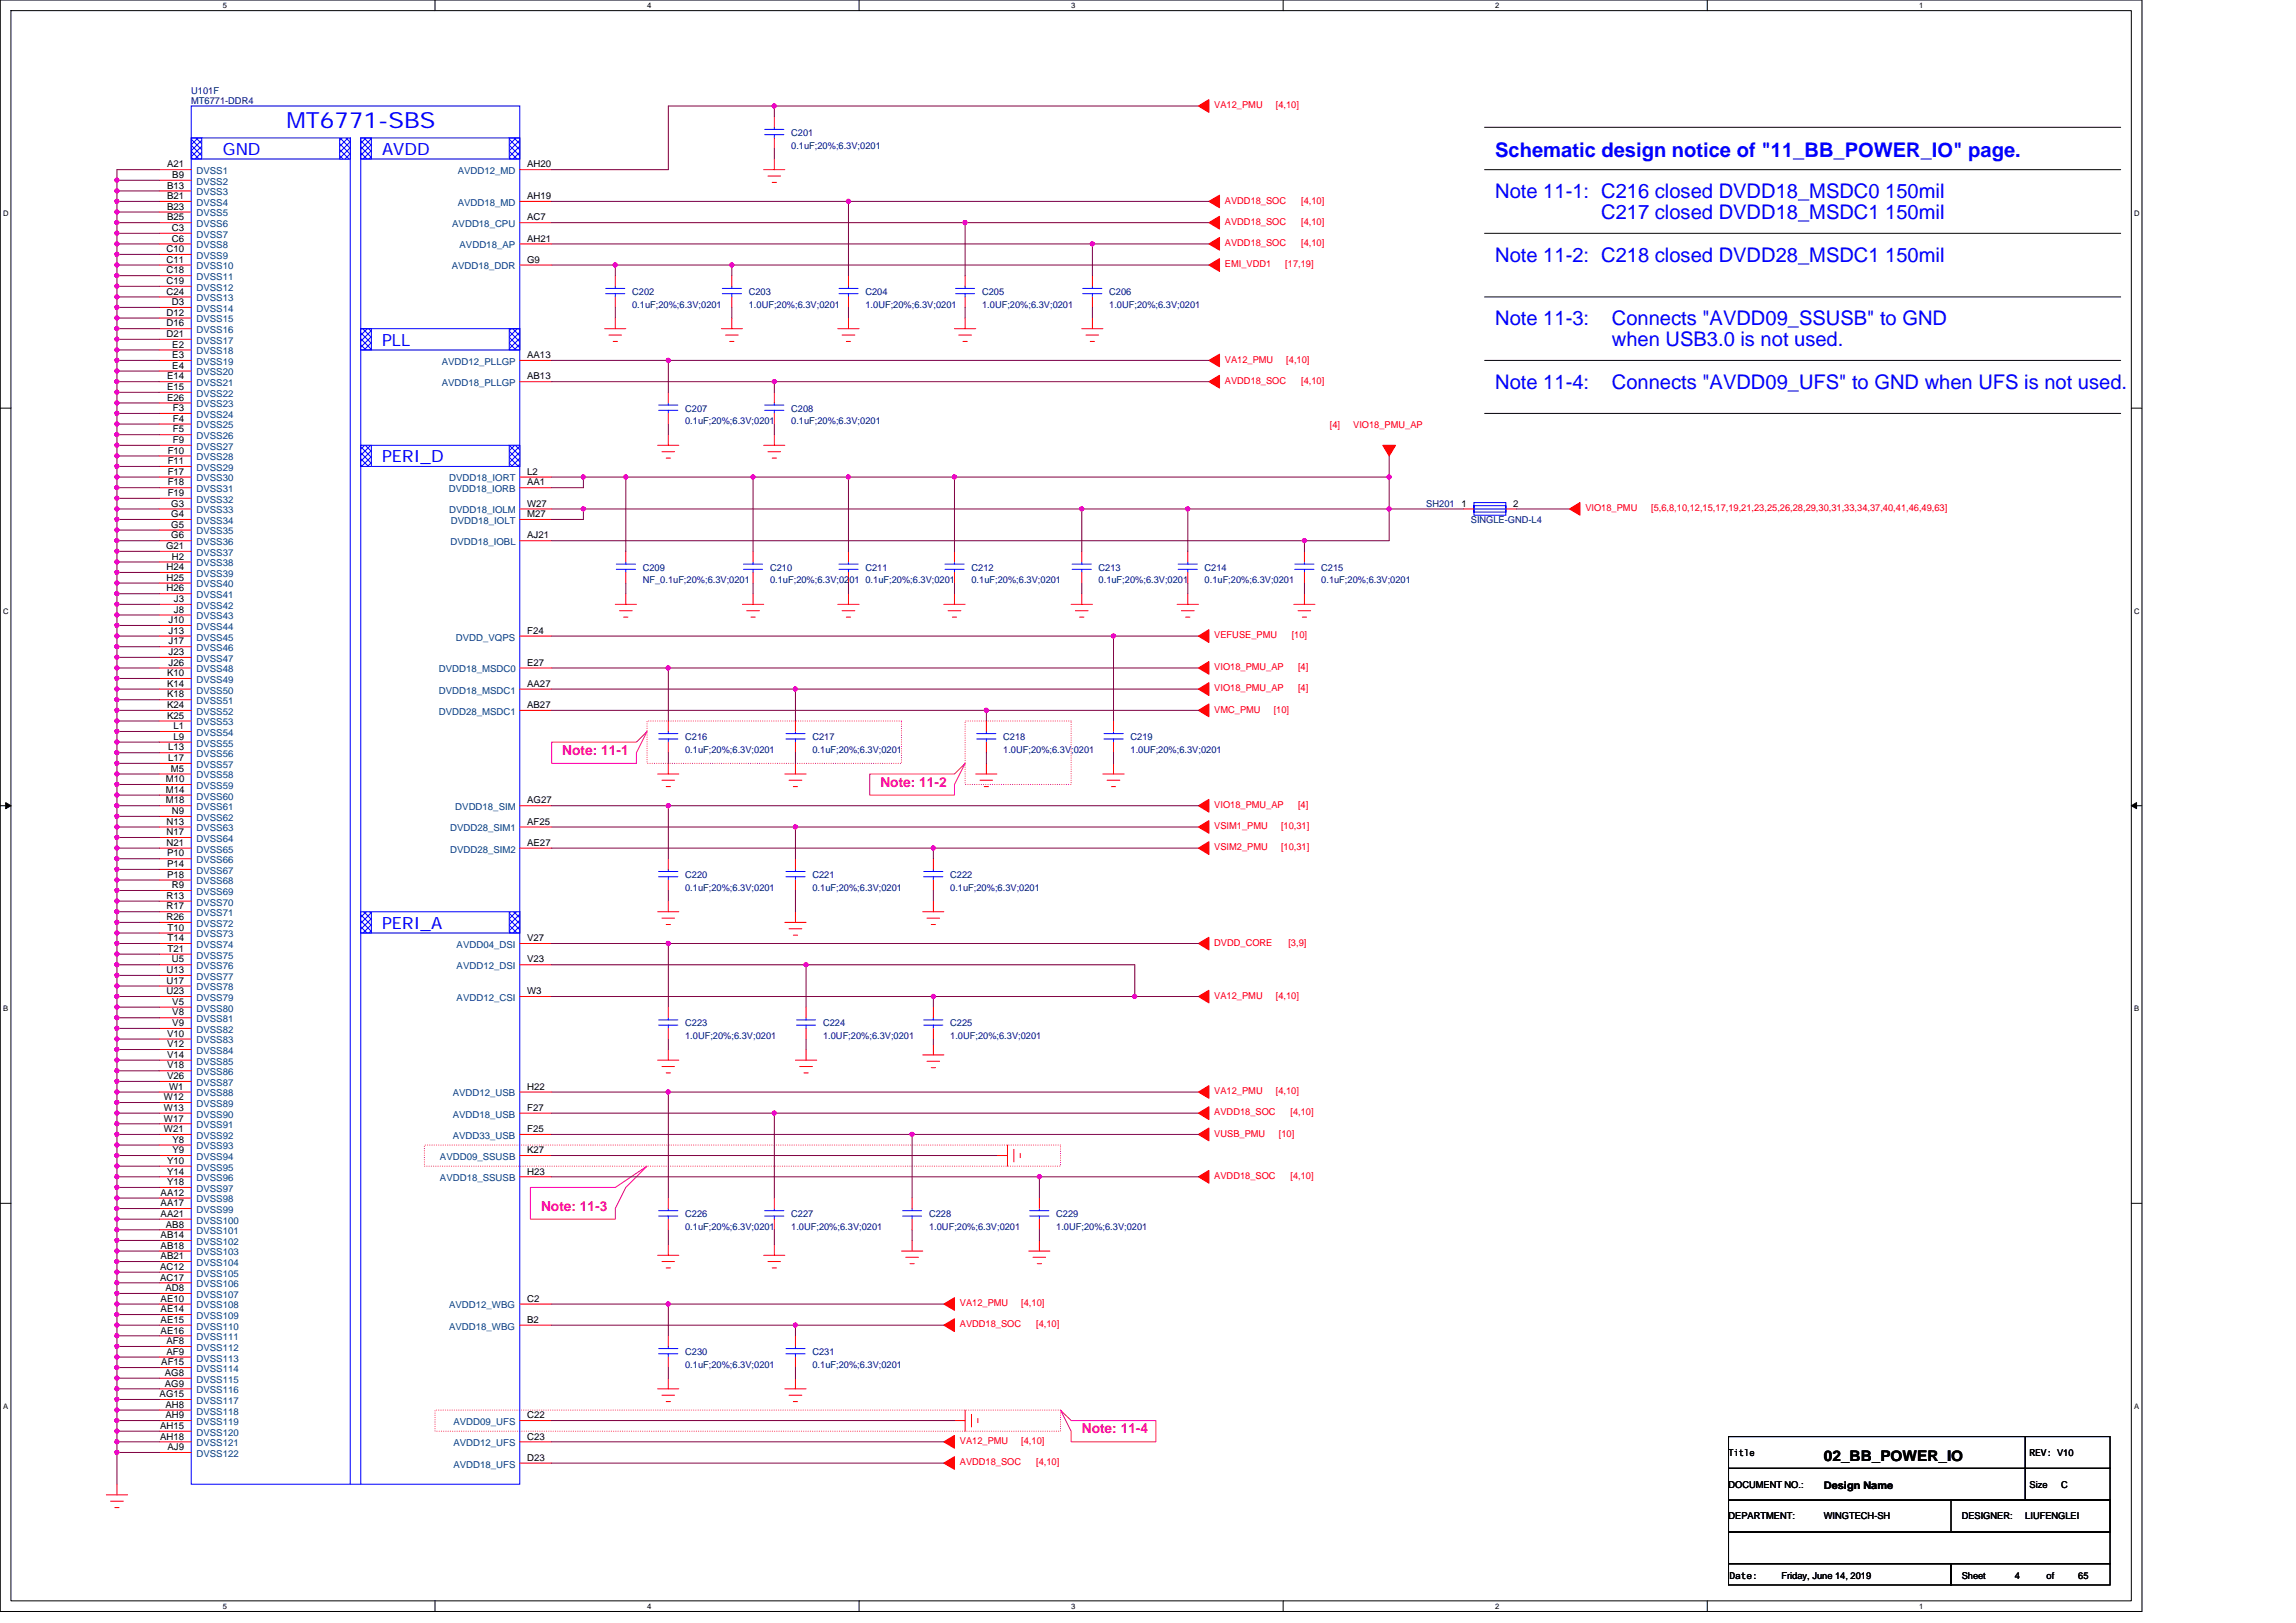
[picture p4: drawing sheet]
<svg xmlns="http://www.w3.org/2000/svg" width="297mm" height="210mm" viewBox="0 0 297 210" stroke-linecap="round" stroke-linejoin="round" font-family="sans-serif">
<defs><g id="words">
<text font-size="2.9" fill="#00f" x="37.1" y="16.6">MT6771-SBS</text>
<g font-size="2.6" fill="#00f">
<text x="193.4" y="20.3">Schematic design notice of &quot;11_BB_POWER_IO&quot; page.</text>
<text x="193.4" y="25.7">Note 11-1: C216 closed DVDD18_MSDC0 150mil</text>
<text x="207.2" y="28.3">C217 closed DVDD18_MSDC1 150mil</text>
<text x="193.4" y="33.9">Note 11-2: C218 closed DVDD28_MSDC1 150mil</text>
<text x="193.4" y="42.1">Note 11-3:</text>
<text x="208.5" y="42.1">Connects &quot;AVDD09_SSUSB&quot; to GND</text>
<text x="208.5" y="44.8">when USB3.0 is not used.</text>
<text x="193.4" y="50.3">Note 11-4:</text>
<text x="208.5" y="50.3">Connects &quot;AVDD09_UFS&quot; to GND when UFS is not used.</text>
</g>
<g font-size="2.2" fill="#00f">
<text x="28.8" y="20">GND</text>
<text x="49.4" y="20">AVDD</text>
<text x="49.4" y="44.7">PLL</text>
<text x="49.4" y="59.8">PERI_D</text>
<text x="49.4" y="120.2">PERI_A</text>
</g>
<text font-size="1.9" x="236" y="189">02_BB_POWER_IO</text>
<g font-size="1.8" fill="#ff0080">
<text x="72.7" y="97.7">Note: 11-1</text>
<text x="113.9" y="101.8">Note: 11-2</text>
<text x="70" y="156.7">Note: 11-3</text>
<text x="140" y="185.4">Note: 11-4</text>
</g>
<text font-size="1.4" x="236" y="192.6">Design Name</text>
<g font-size="1.2" fill="#000080">
<text x="24.7" y="12.1">U101F</text>
<text x="24.7" y="13.5">MT6771-DDR4</text>
<text x="102.4" y="17.6">C201</text>
<text x="102.4" y="19.2">0.1uF;20%;6.3V;0201</text>
<text x="81.8" y="38.2">C202</text>
<text x="81.8" y="39.8">0.1uF;20%;6.3V;0201</text>
<text x="96.9" y="38.2">C203</text>
<text x="96.9" y="39.8">1.0UF;20%;6.3V;0201</text>
<text x="112" y="38.2">C204</text>
<text x="112" y="39.8">1.0UF;20%;6.3V;0201</text>
<text x="127.1" y="38.2">C205</text>
<text x="127.1" y="39.8">1.0UF;20%;6.3V;0201</text>
<text x="143.5" y="38.2">C206</text>
<text x="143.5" y="39.8">1.0UF;20%;6.3V;0201</text>
<text x="88.6" y="53.3">C207</text>
<text x="102.4" y="53.3">C208</text>
<text x="88.6" y="54.9">0.1uF;20%;6.3V;0201</text>
<text x="102.4" y="54.9">0.1uF;20%;6.3V;0201</text>
<text x="184.5" y="65.6">SH201</text>
<text x="190.3" y="67.6">SINGLE-GND-L4</text>
<text x="83.2" y="73.8">C209</text>
<text x="83.2" y="75.5">NF_0.1uF;20%;6.3V;0201</text>
<text x="99.6" y="73.8">C210</text>
<text x="99.6" y="75.5">0.1uF;20%;6.3V;0201</text>
<text x="112" y="73.8">C211</text>
<text x="112" y="75.5">0.1uF;20%;6.3V;0201</text>
<text x="125.7" y="73.8">C212</text>
<text x="125.7" y="75.5">0.1uF;20%;6.3V;0201</text>
<text x="142.1" y="73.8">C213</text>
<text x="142.1" y="75.5">0.1uF;20%;6.3V;0201</text>
<text x="155.8" y="73.8">C214</text>
<text x="155.8" y="75.5">0.1uF;20%;6.3V;0201</text>
<text x="170.9" y="73.8">C215</text>
<text x="170.9" y="75.5">0.1uF;20%;6.3V;0201</text>
<text x="88.6" y="95.8">C216</text>
<text x="105.1" y="95.8">C217</text>
<text x="129.8" y="95.8">C218</text>
<text x="146.3" y="95.8">C219</text>
<text x="88.6" y="97.4">0.1uF;20%;6.3V;0201</text>
<text x="105.1" y="97.4">0.1uF;20%;6.3V;0201</text>
<text x="129.8" y="97.4">1.0UF;20%;6.3V;0201</text>
<text x="146.3" y="97.4">1.0UF;20%;6.3V;0201</text>
<text x="88.6" y="113.6">C220</text>
<text x="105.1" y="113.6">C221</text>
<text x="122.9" y="113.6">C222</text>
<text x="88.6" y="115.3">0.1uF;20%;6.3V;0201</text>
<text x="105.1" y="115.3">0.1uF;20%;6.3V;0201</text>
<text x="122.9" y="115.3">0.1uF;20%;6.3V;0201</text>
<text x="88.6" y="132.8">C223</text>
<text x="88.6" y="134.5">1.0UF;20%;6.3V;0201</text>
<text x="106.5" y="132.8">C224</text>
<text x="106.5" y="134.5">1.0UF;20%;6.3V;0201</text>
<text x="122.9" y="132.8">C225</text>
<text x="122.9" y="134.5">1.0UF;20%;6.3V;0201</text>
<text x="88.6" y="157.5">C226</text>
<text x="88.6" y="159.1">0.1uF;20%;6.3V;0201</text>
<text x="102.4" y="157.5">C227</text>
<text x="102.4" y="159.1">1.0UF;20%;6.3V;0201</text>
<text x="120.2" y="157.5">C228</text>
<text x="120.2" y="159.1">1.0UF;20%;6.3V;0201</text>
<text x="136.6" y="157.5">C229</text>
<text x="136.6" y="159.1">1.0UF;20%;6.3V;0201</text>
<text x="88.6" y="175.3">C230</text>
<text x="88.6" y="177">0.1uF;20%;6.3V;0201</text>
<text x="105.1" y="175.3">C231</text>
<text x="105.1" y="177">0.1uF;20%;6.3V;0201</text>
</g>
<g font-size="1.2" fill="#f00">
<text x="157.1" y="14">VA12_PMU</text>
<text x="165.1" y="14">[4,10]</text>
<text x="158.5" y="26.4">AVDD18_SOC</text>
<text x="158.5" y="29.1">AVDD18_SOC</text>
<text x="168.3" y="26.4">[4,10]</text>
<text x="168.3" y="29.1">[4,10]</text>
<text x="158.5" y="31.9">AVDD18_SOC</text>
<text x="158.5" y="34.6">EMI_VDD1</text>
<text x="166.3" y="34.6">[17,19]</text>
<text x="168.3" y="31.9">[4,10]</text>
<text x="158.5" y="46.9">VA12_PMU</text>
<text x="166.4" y="46.9">[4,10]</text>
<text x="158.5" y="49.7">AVDD18_SOC</text>
<text x="168.3" y="49.7">[4,10]</text>
<text x="172" y="55.4">[4]</text>
<text x="175.1" y="55.4">VIO18_PMU_AP</text>
<text x="205.1" y="66.1">VIO18_PMU</text>
<text x="213.6" y="66.1">[5,6,8,10,12,15,17,19,21,23,25,26,28,29,30,31,33,34,37,40,41,46,49,63]</text>
<text x="157.1" y="82.6">VEFUSE_PMU</text>
<text x="167.1" y="82.6">[10]</text>
<text x="157.1" y="86.7">VIO18_PMU_AP</text>
<text x="157.1" y="89.5">VIO18_PMU_AP</text>
<text x="167.9" y="86.7">[4]</text>
<text x="167.9" y="89.5">[4]</text>
<text x="157.1" y="92.2">VMC_PMU</text>
<text x="164.8" y="92.2">[10]</text>
<text x="157.1" y="104.5">VIO18_PMU_AP</text>
<text x="157.1" y="107.3">VSIM1_PMU</text>
<text x="165.7" y="107.3">[10,31]</text>
<text x="167.9" y="104.5">[4]</text>
<text x="157.1" y="110">VSIM2_PMU</text>
<text x="165.7" y="110">[10,31]</text>
<text x="157.1" y="122.4">DVDD_CORE</text>
<text x="166.7" y="122.4">[3,9]</text>
<text x="157.1" y="129.2">VA12_PMU</text>
<text x="165.1" y="129.2">[4,10]</text>
<text x="157.1" y="141.6">VA12_PMU</text>
<text x="165.1" y="141.6">[4,10]</text>
<text x="157.1" y="144.3">AVDD18_SOC</text>
<text x="157.1" y="147.1">VUSB_PMU</text>
<text x="165.5" y="147.1">[10]</text>
<text x="167" y="144.3">[4,10]</text>
<text x="157.1" y="152.5">AVDD18_SOC</text>
<text x="167" y="152.5">[4,10]</text>
<text x="124.2" y="169">VA12_PMU</text>
<text x="124.2" y="171.7">AVDD18_SOC</text>
<text x="132.1" y="169">[4,10]</text>
<text x="134" y="171.7">[4,10]</text>
<text x="124.2" y="186.8">VA12_PMU</text>
<text x="124.2" y="189.6">AVDD18_SOC</text>
<text x="132.1" y="186.8">[4,10]</text>
<text x="134" y="189.6">[4,10]</text>
</g>
<g font-size="1.2">
<text x="21.6" y="21.7">A21</text>
<text x="22.3" y="23">B9</text>
<text x="68.2" y="21.7">AH20</text>
<text x="21.6" y="24.4">B13</text>
<text x="21.6" y="25.8">B21</text>
<text x="21.6" y="27.1">B23</text>
<text x="21.6" y="28.5">B25</text>
<text x="22.2" y="29.9">C3</text>
<text x="68.2" y="25.8">AH19</text>
<text x="68.2" y="28.5">AC7</text>
<text x="21.5" y="32.6">C10</text>
<text x="21.5" y="34">C11</text>
<text x="21.5" y="35.4">C18</text>
<text x="22.2" y="31.3">C6</text>
<text x="68.2" y="31.3">AH21</text>
<text x="68.2" y="34">G9</text>
<text x="21.5" y="36.7">C19</text>
<text x="21.5" y="38.1">C24</text>
<text x="21.5" y="40.9">D12</text>
<text x="22.2" y="39.5">D3</text>
<text x="21.5" y="42.2">D16</text>
<text x="21.5" y="43.6">D21</text>
<text x="22.3" y="45">E2</text>
<text x="22.3" y="46.3">E3</text>
<text x="22.3" y="47.7">E4</text>
<text x="68.2" y="46.3">AA13</text>
<text x="21.6" y="49.1">E14</text>
<text x="21.6" y="50.5">E15</text>
<text x="21.6" y="51.8">E26</text>
<text x="22.4" y="53.2">F3</text>
<text x="68.2" y="49.1">AB13</text>
<text x="21.7" y="58.7">F10</text>
<text x="22.4" y="54.6">F4</text>
<text x="22.4" y="55.9">F5</text>
<text x="22.4" y="57.3">F9</text>
<text x="21.7" y="60">F11</text>
<text x="21.7" y="61.4">F17</text>
<text x="21.7" y="62.8">F18</text>
<text x="21.7" y="64.2">F19</text>
<text x="22.2" y="65.6">G3</text>
<text x="68.2" y="61.4">L2</text>
<text x="68.2" y="65.6">W27</text>
<text x="68.2" y="62.8">AA1</text>
<text x="189.1" y="65.6">1</text>
<text x="195.8" y="65.6">2</text>
<text x="21.5" y="71">G21</text>
<text x="22.2" y="66.9">G4</text>
<text x="22.2" y="68.3">G5</text>
<text x="22.2" y="69.7">G6</text>
<text x="68.2" y="66.9">M27</text>
<text x="68.2" y="69.7">AJ21</text>
<text x="21.5" y="73.8">H24</text>
<text x="21.5" y="75.1">H25</text>
<text x="21.5" y="76.5">H26</text>
<text x="22.2" y="72.4">H2</text>
<text x="22.5" y="77.9">J3</text>
<text x="21.8" y="80.6">J10</text>
<text x="21.8" y="82">J13</text>
<text x="21.8" y="83.4">J17</text>
<text x="22.5" y="79.3">J8</text>
<text x="68.2" y="82">F24</text>
<text x="21.6" y="87.5">K10</text>
<text x="21.6" y="88.9">K14</text>
<text x="21.8" y="84.8">J23</text>
<text x="21.8" y="86.1">J26</text>
<text x="68.2" y="86.1">E27</text>
<text x="68.2" y="88.9">AA27</text>
<text x="21.6" y="90.2">K18</text>
<text x="21.6" y="91.6">K24</text>
<text x="21.6" y="93">K25</text>
<text x="22.4" y="94.3">L1</text>
<text x="22.4" y="95.7">L9</text>
<text x="68.2" y="91.6">AB27</text>
<text x="21.4" y="101.2">M10</text>
<text x="21.8" y="97.1">L13</text>
<text x="21.8" y="98.5">L17</text>
<text x="22.1" y="99.8">M5</text>
<text x="21.4" y="102.6">M14</text>
<text x="21.4" y="103.9">M18</text>
<text x="21.5" y="106.7">N13</text>
<text x="22.2" y="105.3">N9</text>
<text x="68.2" y="106.7">AF25</text>
<text x="68.2" y="103.9">AG27</text>
<text x="21.5" y="108.1">N17</text>
<text x="21.5" y="109.4">N21</text>
<text x="21.6" y="110.8">P10</text>
<text x="21.6" y="112.2">P14</text>
<text x="21.6" y="113.6">P18</text>
<text x="68.2" y="109.4">AE27</text>
<text x="21.5" y="116.3">R13</text>
<text x="21.5" y="117.7">R17</text>
<text x="21.5" y="119">R26</text>
<text x="22.2" y="114.9">R9</text>
<text x="21.5" y="125.9">U13</text>
<text x="21.7" y="120.4">T10</text>
<text x="21.7" y="121.8">T14</text>
<text x="21.7" y="123.1">T21</text>
<text x="22.2" y="124.5">U5</text>
<text x="68.2" y="121.8">V27</text>
<text x="68.2" y="124.5">V23</text>
<text x="21.5" y="127.3">U17</text>
<text x="21.5" y="128.6">U23</text>
<text x="22.3" y="130">V5</text>
<text x="22.3" y="131.4">V8</text>
<text x="68.2" y="128.6">W3</text>
<text x="21.6" y="134.1">V10</text>
<text x="21.6" y="135.5">V12</text>
<text x="21.6" y="136.9">V14</text>
<text x="22.3" y="132.8">V9</text>
<text x="21.2" y="142.3">W12</text>
<text x="21.2" y="143.7">W13</text>
<text x="21.6" y="138.2">V18</text>
<text x="21.6" y="139.6">V26</text>
<text x="21.9" y="141">W1</text>
<text x="68.2" y="141">H22</text>
<text x="68.2" y="143.7">F27</text>
<text x="21.2" y="145.1">W17</text>
<text x="21.2" y="146.5">W21</text>
<text x="22.3" y="147.8">Y8</text>
<text x="22.3" y="149.2">Y9</text>
<text x="68.2" y="149.2">K27</text>
<text x="68.2" y="146.5">F25</text>
<text x="20.8" y="154.7">AA12</text>
<text x="21.6" y="150.6">Y10</text>
<text x="21.6" y="152">Y14</text>
<text x="21.6" y="153.3">Y18</text>
<text x="68.2" y="152">H23</text>
<text x="20.8" y="156.1">AA17</text>
<text x="20.8" y="157.4">AA21</text>
<text x="20.8" y="160.2">AB14</text>
<text x="20.8" y="161.6">AB18</text>
<text x="21.5" y="158.8">AB8</text>
<text x="20.7" y="164.3">AC12</text>
<text x="20.7" y="165.7">AC17</text>
<text x="20.8" y="162.9">AB21</text>
<text x="21.4" y="167">AD8</text>
<text x="20.8" y="168.4">AE10</text>
<text x="20.8" y="169.8">AE14</text>
<text x="20.8" y="171.2">AE15</text>
<text x="20.8" y="172.5">AE16</text>
<text x="21.5" y="173.9">AF8</text>
<text x="68.2" y="168.4">C2</text>
<text x="68.2" y="171.2">B2</text>
<text x="20.9" y="176.6">AF15</text>
<text x="21.3" y="178">AG8</text>
<text x="21.3" y="179.4">AG9</text>
<text x="21.5" y="175.3">AF9</text>
<text x="20.7" y="180.8">AG15</text>
<text x="20.7" y="184.9">AH15</text>
<text x="21.4" y="182.1">AH8</text>
<text x="21.4" y="183.5">AH9</text>
<text x="68.2" y="183.5">C22</text>
<text x="20.7" y="186.2">AH18</text>
<text x="21.7" y="187.6">AJ9</text>
<text x="68.2" y="186.2">C23</text>
<text x="68.2" y="189">D23</text>
<text x="223.6" y="188.4">Title</text>
<text x="262.6" y="188.4">REV: V10</text>
<text x="223.6" y="192.5">DOCUMENT NO.:</text>
<text x="223.6" y="196.6">DEPARTMENT:</text>
<text x="236" y="196.6">WINGTECH-SH</text>
<text x="253.8" y="196.6">DESIGNER:</text>
<text x="262" y="196.6">LIUFENGLEI</text>
<text x="262.6" y="192.5">Size</text>
<text x="266.7" y="192.5">C</text>
<text x="223.7" y="204.3">Date:</text>
<text x="230.5" y="204.3">Friday, June 14, 2019</text>
<text x="253.8" y="204.3">Sheet</text>
<text x="260.6" y="204.3">4</text>
<text x="264.8" y="204.3">of</text>
<text x="268.9" y="204.3">65</text>
</g>
<g font-size="1.2" fill="#004080">
<text x="25.4" y="22.5">DVSS1</text>
<text x="25.4" y="23.9">DVSS2</text>
<text x="59.2" y="22.5">AVDD12_MD</text>
<text x="25.4" y="25.3">DVSS3</text>
<text x="25.4" y="26.6">DVSS4</text>
<text x="25.4" y="28">DVSS5</text>
<text x="25.4" y="29.4">DVSS6</text>
<text x="58.5" y="29.4">AVDD18_CPU</text>
<text x="59.2" y="26.6">AVDD18_MD</text>
<text x="25.4" y="32.1">DVSS8</text>
<text x="25.4" y="33.5">DVSS9</text>
<text x="25.4" y="34.9">DVSS10</text>
<text x="25.4" y="30.8">DVSS7</text>
<text x="58.4" y="34.9">AVDD18_DDR</text>
<text x="59.5" y="32.1">AVDD18_AP</text>
<text x="25.4" y="36.2">DVSS11</text>
<text x="25.4" y="37.6">DVSS12</text>
<text x="25.4" y="39">DVSS13</text>
<text x="25.4" y="40.3">DVSS14</text>
<text x="25.4" y="41.7">DVSS15</text>
<text x="25.4" y="43.1">DVSS16</text>
<text x="25.4" y="44.5">DVSS17</text>
<text x="25.4" y="45.8">DVSS18</text>
<text x="25.4" y="47.2">DVSS19</text>
<text x="57.1" y="47.2">AVDD12_PLLGP</text>
<text x="25.4" y="48.6">DVSS20</text>
<text x="25.4" y="50">DVSS21</text>
<text x="25.4" y="51.3">DVSS22</text>
<text x="25.4" y="52.7">DVSS23</text>
<text x="57.1" y="50">AVDD18_PLLGP</text>
<text x="25.4" y="54.1">DVSS24</text>
<text x="25.4" y="55.4">DVSS25</text>
<text x="25.4" y="56.8">DVSS26</text>
<text x="25.4" y="58.2">DVSS27</text>
<text x="25.4" y="59.6">DVSS28</text>
<text x="25.4" y="60.9">DVSS29</text>
<text x="25.4" y="62.3">DVSS30</text>
<text x="25.4" y="63.7">DVSS31</text>
<text x="25.4" y="65">DVSS32</text>
<text x="58.1" y="63.7">DVDD18_IORB</text>
<text x="58.1" y="62.3">DVDD18_IORT</text>
<text x="25.4" y="66.4">DVSS33</text>
<text x="25.4" y="67.8">DVSS34</text>
<text x="25.4" y="69.2">DVSS35</text>
<text x="25.4" y="70.5">DVSS36</text>
<text x="25.4" y="71.9">DVSS37</text>
<text x="58.1" y="66.4">DVDD18_IOLM</text>
<text x="58.3" y="70.5">DVDD18_IOBL</text>
<text x="58.3" y="67.8">DVDD18_IOLT</text>
<text x="25.4" y="73.3">DVSS38</text>
<text x="25.4" y="74.6">DVSS39</text>
<text x="25.4" y="76">DVSS40</text>
<text x="25.4" y="77.4">DVSS41</text>
<text x="25.4" y="78.8">DVSS42</text>
<text x="25.4" y="80.1">DVSS43</text>
<text x="25.4" y="81.5">DVSS44</text>
<text x="25.4" y="82.9">DVSS45</text>
<text x="59" y="82.9">DVDD_VQPS</text>
<text x="25.4" y="84.2">DVSS46</text>
<text x="25.4" y="85.6">DVSS47</text>
<text x="25.4" y="87">DVSS48</text>
<text x="25.4" y="88.3">DVSS49</text>
<text x="25.4" y="89.7">DVSS50</text>
<text x="56.8" y="87">DVDD18_MSDC0</text>
<text x="56.8" y="89.7">DVDD18_MSDC1</text>
<text x="25.4" y="91.1">DVSS51</text>
<text x="25.4" y="92.5">DVSS52</text>
<text x="25.4" y="93.9">DVSS53</text>
<text x="25.4" y="95.2">DVSS54</text>
<text x="56.8" y="92.5">DVDD28_MSDC1</text>
<text x="25.4" y="96.6">DVSS55</text>
<text x="25.4" y="98">DVSS56</text>
<text x="25.4" y="99.3">DVSS57</text>
<text x="25.4" y="100.7">DVSS58</text>
<text x="25.4" y="102.1">DVSS59</text>
<text x="25.4" y="103.4">DVSS60</text>
<text x="25.4" y="104.8">DVSS61</text>
<text x="25.4" y="106.2">DVSS62</text>
<text x="25.4" y="107.6">DVSS63</text>
<text x="58.2" y="107.6">DVDD28_SIM1</text>
<text x="58.9" y="104.8">DVDD18_SIM</text>
<text x="25.4" y="108.9">DVSS64</text>
<text x="25.4" y="110.3">DVSS65</text>
<text x="25.4" y="111.7">DVSS66</text>
<text x="25.4" y="113.1">DVSS67</text>
<text x="58.2" y="110.3">DVDD28_SIM2</text>
<text x="25.4" y="114.4">DVSS68</text>
<text x="25.4" y="115.8">DVSS69</text>
<text x="25.4" y="117.2">DVSS70</text>
<text x="25.4" y="118.5">DVSS71</text>
<text x="25.4" y="119.9">DVSS72</text>
<text x="25.4" y="121.3">DVSS73</text>
<text x="25.4" y="122.6">DVSS74</text>
<text x="25.4" y="124">DVSS75</text>
<text x="25.4" y="125.4">DVSS76</text>
<text x="59.1" y="122.6">AVDD04_DSI</text>
<text x="59.1" y="125.4">AVDD12_DSI</text>
<text x="25.4" y="126.8">DVSS77</text>
<text x="25.4" y="128.1">DVSS78</text>
<text x="25.4" y="129.5">DVSS79</text>
<text x="25.4" y="130.9">DVSS80</text>
<text x="59.1" y="129.5">AVDD12_CSI</text>
<text x="25.4" y="132.2">DVSS81</text>
<text x="25.4" y="133.6">DVSS82</text>
<text x="25.4" y="135">DVSS83</text>
<text x="25.4" y="136.4">DVSS84</text>
<text x="25.4" y="137.7">DVSS85</text>
<text x="25.4" y="139.1">DVSS86</text>
<text x="25.4" y="140.5">DVSS87</text>
<text x="25.4" y="141.9">DVSS88</text>
<text x="25.4" y="143.2">DVSS89</text>
<text x="58.6" y="141.9">AVDD12_USB</text>
<text x="25.4" y="144.6">DVSS90</text>
<text x="25.4" y="146">DVSS91</text>
<text x="25.4" y="147.3">DVSS92</text>
<text x="25.4" y="148.7">DVSS93</text>
<text x="58.6" y="144.6">AVDD18_USB</text>
<text x="58.6" y="147.3">AVDD33_USB</text>
<text x="25.4" y="150.1">DVSS94</text>
<text x="25.4" y="151.4">DVSS95</text>
<text x="25.4" y="152.8">DVSS96</text>
<text x="25.4" y="154.2">DVSS97</text>
<text x="25.4" y="155.6">DVSS98</text>
<text x="56.9" y="150.1">AVDD09_SSUSB</text>
<text x="56.9" y="152.8">AVDD18_SSUSB</text>
<text x="25.4" y="156.9">DVSS99</text>
<text x="25.4" y="158.3">DVSS100</text>
<text x="25.4" y="159.7">DVSS101</text>
<text x="25.4" y="161.1">DVSS102</text>
<text x="25.4" y="162.4">DVSS103</text>
<text x="25.4" y="163.8">DVSS104</text>
<text x="25.4" y="165.2">DVSS105</text>
<text x="25.4" y="166.5">DVSS106</text>
<text x="25.4" y="167.9">DVSS107</text>
<text x="25.4" y="169.3">DVSS108</text>
<text x="25.4" y="170.6">DVSS109</text>
<text x="25.4" y="172">DVSS110</text>
<text x="25.4" y="173.4">DVSS111</text>
<text x="58.1" y="169.3">AVDD12_WBG</text>
<text x="58.1" y="172">AVDD18_WBG</text>
<text x="25.4" y="174.8">DVSS112</text>
<text x="25.4" y="176.1">DVSS113</text>
<text x="25.4" y="177.5">DVSS114</text>
<text x="25.4" y="178.9">DVSS115</text>
<text x="25.4" y="180.3">DVSS116</text>
<text x="25.4" y="181.6">DVSS117</text>
<text x="25.4" y="183">DVSS118</text>
<text x="25.4" y="184.4">DVSS119</text>
<text x="25.4" y="185.7">DVSS120</text>
<text x="58.6" y="184.4">AVDD09_UFS</text>
<text x="25.4" y="187.1">DVSS121</text>
<text x="25.4" y="188.5">DVSS122</text>
<text x="58.6" y="187.1">AVDD12_UFS</text>
<text x="58.6" y="189.9">AVDD18_UFS</text>
</g>
<g font-size="1">
<text x="28.8" y="1">5</text>
<text x="83.7" y="1">4</text>
<text x="138.6" y="1">3</text>
<text x="193.4" y="1">2</text>
<text x="248.3" y="1">1</text>
<text x=".4" y="28">D</text>
<text x="276.1" y="28">D</text>
<text x=".4" y="79.4">C</text>
<text x="276.1" y="79.4">C</text>
<text x=".4" y="130.9">B</text>
<text x="276.1" y="130.9">B</text>
<text x=".4" y="182.3">A</text>
<text x="276.1" y="182.3">A</text>
<text x="28.8" y="208.2">5</text>
<text x="83.7" y="208.2">4</text>
<text x="138.6" y="208.2">3</text>
<text x="193.4" y="208.2">2</text>
<text x="248.3" y="208.2">1</text>
</g>
</g></defs>
<path d="M0 0h277.1v208.5h-277.1zM1.4 1.4h274.3v205.7h-274.3z" fill="none" stroke="#000" stroke-width=".13"/>
<g fill="#fff">
<path d="M28.8 .1h.6v1.1h-.6z"/>
<path d="M28.8 207.3h.6v1.1h-.6z"/>
</g>
<path d="M56.3 0v1.4M56.3 207.1v1.4" fill="none" stroke="#000" stroke-width=".13"/>
<g fill="#fff">
<path d="M83.7 .1h.6v1.1h-.6z"/>
<path d="M83.7 207.3h.6v1.1h-.6z"/>
</g>
<path d="M111.1 0v1.4M111.1 207.1v1.4" fill="none" stroke="#000" stroke-width=".13"/>
<g fill="#fff">
<path d="M138.6 .1h.5v1.1h-.5z"/>
<path d="M138.6 207.3h.5v1.1h-.5z"/>
</g>
<path d="M166 0v1.4M166 207.1v1.4" fill="none" stroke="#000" stroke-width=".13"/>
<g fill="#fff">
<path d="M193.4 .1h.6v1.1h-.6z"/>
<path d="M193.4 207.3h.6v1.1h-.6z"/>
</g>
<path d="M220.9 0v1.4M220.9 207.1v1.4" fill="none" stroke="#000" stroke-width=".13"/>
<g fill="#fff">
<path d="M248.3 .1h.6v1.1h-.6z"/>
<path d="M248.3 207.3h.6v1.1h-.6z"/>
<path d="M.4 27.1h.7v1.1h-.7z"/>
<path d="M276.1 27.1h.7v1.1h-.7z"/>
<path d="M.4 78.5h.7v1.1h-.7z"/>
<path d="M276.1 78.5h.7v1.1h-.7z"/>
</g>
<path d="M0 52.8h1.4M275.7 52.8h1.4" fill="none" stroke="#000" stroke-width=".13"/>
<g fill="#fff">
<path d="M.4 130h.7v1.1h-.7z"/>
<path d="M276.1 130h.7v1.1h-.7z"/>
</g>
<path d="M0 104.2h1.4M275.7 104.2h1.4" fill="none" stroke="#000" stroke-width=".13"/>
<path d="M.7 103.8l.7 .4-.7 .4zM275.7 104.2l.7-.4v.8z" fill="#000" stroke="#000" stroke-width=".13"/>
<g fill="#fff">
<path d="M.4 181.4h.7v1.1h-.7z"/>
<path d="M276.1 181.4h.7v1.1h-.7z"/>
</g>
<g fill="none" stroke="#000" stroke-width=".13">
<path d="M192.1 16.5h82.3M192.1 21.9h82.3M192.1 38.4h82.3M192.1 30.2h82.3M192.1 53.5h82.3M192.1 46.6h82.3M0 155.7h1.4M275.7 155.7h1.4M223.6 185.9h38.4v4.1h-38.4zM223.6 190h38.4v4.1h-38.4zM223.6 198.2h49.4v4.1h-49.4zM223.6 194.1h49.4v4.1h-49.4z"/>
<path d="M252.4 194.1h20.6v4.1h-20.6zM262 185.9h11v4.1h-11zM262 190h11v4.1h-11zM223.6 202.3h28.8v2.8h-28.8zM252.4 202.3h20.6v2.8h-20.6z"/>
</g>
<path d="M83.7 93.3h32.9v5.5h-32.9zM124.9 93.3h13.7v8.2h-13.7zM54.9 148.1h82.3v2.8h-82.3zM56.3 182.4h80.9v2.8h-80.9z" fill="none" stroke="#ff0080" stroke-width=".13" stroke-dasharray="0 .3"/>
<path d="M71.4 96h10.9l1.4-1.4-1.4 2.8v1.4h-10.9zM112.5 100.1h11l1.4-1.3-1.4 2.7v1.4h-11zM68.6 153.6h11l4.1-2.7-2.7 2.7-1.4 2.8v1.3h-11zM137.2 182.4l1.4 1.4h10.9v2.7h-10.9v-1.3z" fill="none" stroke="#ff0080" stroke-width=".13"/>
<g fill="none" stroke="#f00" stroke-width=".13">
<path d="M100.2 15.1v1.4M100.2 17.8v1.4M98.8 21.9h2.7M99.4 22.8h1.6M99.9 23.6h.6M100.2 20.6v1.3M78.2 42.5h2.8M78.8 43.3h1.6M79.3 44.2h.6M79.6 41.1v1.4M85.1 57.6h2.7M85.6 58.4h1.7"/>
<path d="M86.2 59.3h.5M86.5 56.2v1.4M93.3 42.5h2.8M93.9 43.3h1.6M94.4 44.2h.6M94.7 41.1v1.4M98.8 57.6h2.7M99.4 58.4h1.6M99.9 59.3h.6M100.2 56.2v1.4M108.4 42.5h2.7M108.9 43.3h1.7"/>
<path d="M109.5 44.2h.5M109.8 41.1v1.4M123.5 42.5h2.7M124 43.3h1.7M124.6 44.2h.5M124.9 41.1v1.4M140 42.5h2.7M140.5 43.3h1.6M141.1 44.2h.5M141.3 41.1v1.4M79.6 78.2h2.7M80.2 79h1.6"/>
<path d="M80.7 79.8h.5M81 76.8v1.4M96.1 78.2h2.7M96.6 79h1.7M97.2 79.8h.5M97.4 76.8v1.4M108.4 78.2h2.7M108.9 79h1.7M109.5 79.8h.5M109.8 76.8v1.4M122.1 78.2h2.8M122.7 79h1.6"/>
<path d="M123.2 79.8h.6M123.5 76.8v1.4M123.5 71.3v1.4M123.5 74.1v1.3M138.6 78.2h2.7M139.1 79h1.7M139.7 79.8h.5M140 76.8v1.4M140 71.3v1.4M140 74.1v1.3M152.3 78.2h2.7M152.8 79h1.7"/>
<path d="M153.4 79.8h.5M153.7 76.8v1.4M167.4 78.2h2.7M167.9 79h1.7M168.5 79.8h.5M168.8 76.8v1.4M168.8 71.3v1.4M168.8 74.1v1.3M86.5 98.8v1.3M86.5 93.3v1.3M86.5 96v1.4M102.9 98.8v1.3"/>
<path d="M127.6 98.8v1.3M144.1 98.8v1.3M85.1 100.1h2.7M85.1 118h2.7M85.6 100.9h1.7M85.6 118.8h1.7M86.2 101.8h.5M86.2 119.6h.5M86.5 116.6v1.4M101.5 100.1h2.8M101.5 119.3h2.8M102.1 100.9h1.6"/>
<path d="M102.6 101.8h.6M102.9 118v1.3M119.4 118h2.7M119.9 118.8h1.7M120.5 119.6h.5M120.8 116.6v1.4M120.8 111.1v1.4M120.8 113.9v1.3M126.2 100.1h2.8M126.8 100.9h1.6M127.3 101.8h.6M142.7 100.1h2.7"/>
<path d="M143.2 100.9h1.7M143.8 101.8h.5M85.1 137.2h2.7M85.6 138h1.7M86.2 138.8h.5M86.5 135.8v1.4M86.5 130.3v1.4M86.5 133.1v1.3M102.1 120.2h1.6M102.6 121h.6M102.9 137.2h2.8M103.5 138h1.6"/>
<path d="M104 138.8h.6M104.3 135.8v1.4M119.4 136.5h2.7M119.9 137.3h1.7M120.5 138.1h.5M120.8 135.1v1.4M120.8 130.3v1.4M120.8 133.1v1.3M118 155v1.4M118 157.7v1.4M129 149.5h1.3M130.3 148.1v2.8"/>
<path d="M131.2 148.7v1.6M132 149.2v.6M134.5 155v1.4M134.5 157.7v1.4M85.1 162.4h2.7M85.1 179.7h2.7M85.6 163.2h1.7M86.2 164h.5M86.5 161v1.4M86.5 178.3v1.4M98.8 162.4h2.7M99.4 163.2h1.6"/>
<path d="M99.9 164h.6M100.2 161v1.4M101.5 179.7h2.8M102.9 178.3v1.4M116.6 161.9h2.8M117.2 162.7h1.6M117.7 163.5h.6M118 160.5v1.4M133.1 161.9h2.7M133.6 162.7h1.7M134.2 163.5h.5M134.5 160.5v1.4"/>
<path d="M13.8 193.4h2.7M14.3 194.2h1.7M14.9 195.1h.5M15.1 192v1.4M85.6 180.5h1.7M86.2 181.3h.5M102.1 180.5h1.6M102.6 181.3h.6M123.5 183.8h1.4M124.9 182.4v2.8M125.7 183v1.6M126.5 183.5v.6"/>
</g>
<g fill="#f00" stroke="#f00" stroke-width=".13">
<path d="M155 13.7l1.4-.8v1.6z"/>
<path d="M156.4 26.1l1.4-.8v1.6z"/>
<path d="M156.4 28.8l1.4-.8v1.6z"/>
<path d="M156.4 31.6l1.4-.9v1.7z"/>
<path d="M156.4 34.3l1.4-.8v1.6z"/>
<path d="M156.4 46.6l1.4-.8v1.7z"/>
<path d="M156.4 49.4l1.4-.8v1.6z"/>
<path d="M178.9 57.6h1.6l-.8 1.4z"/>
<path d="M203 65.8l1.4-.8v1.7z"/>
<path d="M155 82.3l1.4-.8v1.6z"/>
<path d="M155 86.4l1.4-.8v1.6z"/>
<path d="M155 89.2l1.4-.9v1.7z"/>
<path d="M155 91.9l1.4-.8v1.6z"/>
<path d="M155 104.2l1.4-.8v1.7z"/>
<path d="M155 107l1.4-.8v1.6z"/>
<path d="M155 109.7l1.4-.8v1.7z"/>
<path d="M155 122.1l1.4-.8v1.6z"/>
<path d="M155 128.9l1.4-.8v1.7z"/>
<path d="M155 141.3l1.4-.8v1.6z"/>
<path d="M155 144l1.4-.8v1.6z"/>
<path d="M155 146.8l1.4-.9v1.7z"/>
<path d="M155 152.3l1.4-.9v1.7z"/>
<path d="M122.1 168.7l1.4-.8v1.6z"/>
<path d="M122.1 171.4l1.4-.8v1.7z"/>
<path d="M122.1 186.5l1.4-.8v1.7z"/>
<path d="M122.1 189.3l1.4-.8v1.6z"/>
</g>
<g fill="none" stroke="#00f" stroke-width=".13">
<path d="M98.9 17.4h2.5M98.9 16.7h2.5M100.2 16.5v.2M100.2 17.4v.4M122.3 73.7h2.4M122.3 73h2.4M123.5 72.7v.3M123.5 73.7v.4M138.7 73.7h2.5M138.7 73h2.5M140 72.7v.3M140 73.7v.4"/>
<path d="M167.5 73.7h2.5M167.5 73h2.5M168.8 72.7v.3M168.8 73.7v.4M85.2 95.6h2.5M85.2 94.9h2.5M86.5 94.6v.3M86.5 95.6v.4M119.5 113.4h2.5M119.5 112.8h2.5M120.8 112.5v.3M120.8 113.4v.5"/>
<path d="M85.2 132.6h2.5M85.2 132h2.5M86.5 131.7v.3M86.5 132.6v.5M119.5 132.6h2.5M119.5 132h2.5M120.8 131.7v.3M120.8 132.6v.5M116.8 157.3h2.4M116.8 156.6h2.4M118 156.4v.2M118 157.3v.4"/>
<path d="M133.2 157.3h2.5M133.2 156.6h2.5M134.5 156.4v.2M134.5 157.3v.4"/>
</g>
<path d="M24.7 17.8h1.4v2.8h-1.4z" fill="#fff"/>
<path d="M24.7 17.8h1.4v2.8h-1.4z" fill-rule="evenodd" fill="#00f" stroke="#00f" stroke-width=".13"/>
<path d="M24.7 20.6h20.6" fill="none" stroke="#00f" stroke-width=".13"/>
<path d="M46.7 17.8h1.3v2.8h-1.3z" fill="#fff"/>
<path d="M46.7 17.8h1.3v2.8h-1.3z" fill-rule="evenodd" fill="#00f" stroke="#00f" stroke-width=".13"/>
<path d="M24.7 17.8h20.6v174.2M46.7 17.8v174.2" fill="none" stroke="#00f" stroke-width=".13"/>
<path d="M65.9 17.8h1.3v2.8h-1.3z" fill="#fff"/>
<path d="M65.9 17.8h1.3v2.8h-1.3z" fill-rule="evenodd" fill="#00f" stroke="#00f" stroke-width=".13"/>
<path d="M46.7 17.8h20.5M46.7 20.6h20.5" fill="none" stroke="#00f" stroke-width=".13"/>
<path d="M43.9 17.8h1.4v2.8h-1.4z" fill="#fff"/>
<path d="M43.9 17.8h1.4v2.8h-1.4z" fill-rule="evenodd" fill="#00f" stroke="#00f" stroke-width=".13"/>
<path d="M46.7 42.5h1.3v2.8h-1.3z" fill="#fff"/>
<path d="M46.7 42.5h1.3v2.8h-1.3z" fill-rule="evenodd" fill="#00f" stroke="#00f" stroke-width=".13"/>
<path d="M65.9 42.5h1.3v2.8h-1.3z" fill="#fff"/>
<path d="M65.9 42.5h1.3v2.8h-1.3z" fill-rule="evenodd" fill="#00f" stroke="#00f" stroke-width=".13"/>
<path d="M46.7 45.3h20.5M46.7 42.5h20.5M46.7 118h20.5" fill="none" stroke="#00f" stroke-width=".13"/>
<path d="M46.7 118h1.3v2.7h-1.3z" fill="#fff"/>
<path d="M46.7 118h1.3v2.7h-1.3z" fill-rule="evenodd" fill="#00f" stroke="#00f" stroke-width=".13"/>
<path d="M65.9 118h1.3v2.7h-1.3z" fill="#fff"/>
<path d="M65.9 118h1.3v2.7h-1.3z" fill-rule="evenodd" fill="#00f" stroke="#00f" stroke-width=".13"/>
<path d="M24.7 13.7h42.5v178.3h-42.5zM46.7 57.6h20.5M46.7 60.3h20.5M46.7 120.7h20.5" fill="none" stroke="#00f" stroke-width=".13"/>
<path d="M46.7 57.6h1.3v2.7h-1.3z" fill="#fff"/>
<path d="M46.7 57.6h1.3v2.7h-1.3z" fill-rule="evenodd" fill="#00f" stroke="#00f" stroke-width=".13"/>
<path d="M65.9 57.6h1.3v2.7h-1.3z" fill="#fff"/>
<path d="M65.9 57.6h1.3v2.7h-1.3z" fill-rule="evenodd" fill="#00f" stroke="#00f" stroke-width=".13"/>
<g fill="none" stroke="#f00" stroke-width=".13">
<path d="M20.6 21.9h4.1M20.6 23.3h4.1M20.6 24.7h4.1M20.6 26.1h4.1M20.6 27.4h4.1M20.6 28.8h4.1M20.6 31.6h4.1M20.6 32.9h4.1M20.6 34.3h4.1M20.6 35.7h4.1M20.6 37h4.1M20.6 38.4h4.1"/>
<path d="M20.6 39.8h4.1M20.6 30.2h4.1M67.2 21.9h4.2M67.2 26.1h4.2M67.2 28.8h4.2M67.2 31.6h4.2M67.2 34.3h4.2M79.6 35.7v1.3M79.6 38.4v1.4M94.7 35.7v1.3M94.7 38.4v1.4M109.8 35.7v1.3"/>
<path d="M109.8 38.4v1.4M124.9 35.7v1.3M124.9 38.4v1.4M141.3 35.7v1.3M141.3 38.4v1.4M20.6 41.1h4.1M20.6 42.5h4.1M20.6 43.9h4.1M20.6 45.3h4.1M20.6 46.6h4.1M20.6 48h4.1M20.6 49.4h4.1"/>
<path d="M20.6 50.8h4.1M20.6 52.1h4.1M20.6 53.5h4.1M20.6 54.9h4.1M20.6 56.2h4.1M20.6 57.6h4.1M20.6 59h4.1M67.2 46.6h4.2M67.2 49.4h4.2M86.5 50.8v1.3M86.5 53.5v1.4M100.2 50.8v1.3"/>
<path d="M100.2 53.5v1.4M20.6 60.3h4.1M20.6 61.7h4.1M20.6 63.1h4.1M20.6 65.8h4.1M20.6 67.2h4.1M20.6 68.6h4.1M20.6 70h4.1M20.6 72.7h4.1M20.6 74.1h4.1M20.6 75.4h4.1M20.6 76.8h4.1"/>
<path d="M20.6 78.2h4.1M20.6 79.6h4.1M20.6 64.5h4.1M20.6 71.3h4.1M67.2 61.7h4.2M67.2 63.1h4.2M67.2 65.8h4.2M67.2 67.2h4.2M67.2 70h4.2M81 71.3v1.4M81 74.1v1.3M97.4 71.3v1.4"/>
<path d="M97.4 74.1v1.3M109.8 71.3v1.4M109.8 74.1v1.3M153.7 71.3v1.4M153.7 74.1v1.3M189.3 65.8h1.4M194.8 65.8h1.4M20.6 80.9h4.1M20.6 82.3h4.1M20.6 83.7h4.1M20.6 85h4.1M20.6 86.4h4.1"/>
<path d="M20.6 87.8h4.1M20.6 89.2h4.1M20.6 90.5h4.1M20.6 91.9h4.1M20.6 93.3h4.1M20.6 94.6h4.1M20.6 96h4.1M20.6 97.4h4.1M20.6 98.8h4.1M67.2 82.3h4.2M67.2 86.4h4.2M67.2 89.2h4.2"/>
<path d="M67.2 91.9h4.2M102.9 93.3v1.3M102.9 96v1.4M127.6 93.3v1.3M127.6 96v1.4M144.1 93.3v1.3M144.1 96v1.4M20.6 100.1h4.1M20.6 101.5h4.1M20.6 102.9h4.1M20.6 104.2h4.1M20.6 105.6h4.1"/>
<path d="M20.6 107h4.1M20.6 108.4h4.1M20.6 109.7h4.1M20.6 111.1h4.1M20.6 112.5h4.1M20.6 113.9h4.1M20.6 115.2h4.1M20.6 116.6h4.1M20.6 118h4.1M20.6 119.3h4.1M67.2 104.2h4.2M67.2 107h4.2"/>
<path d="M67.2 109.7h4.2M86.5 111.1v1.4M86.5 113.9v1.3M102.9 111.1v1.4M102.9 113.9v1.3M20.6 120.7h4.1M20.6 122.1h4.1M20.6 123.4h4.1M20.6 124.8h4.1M20.6 126.2h4.1M20.6 127.6h4.1M20.6 128.9h4.1"/>
<path d="M20.6 130.3h4.1M20.6 131.7h4.1M20.6 133.1h4.1M20.6 134.4h4.1M20.6 135.8h4.1M20.6 137.2h4.1M20.6 138.5h4.1M20.6 139.9h4.1M67.2 122.1h4.2M67.2 124.8h4.2M67.2 128.9h4.2M104.3 130.3v1.4"/>
<path d="M104.3 133.1v1.3M20.6 141.3h4.1M20.6 142.6h4.1M20.6 144h4.1M20.6 145.4h4.1M20.6 146.8h4.1M20.6 148.1h4.1M20.6 149.5h4.1M20.6 150.9h4.1M20.6 152.3h4.1M20.6 153.6h4.1M20.6 155h4.1"/>
<path d="M20.6 156.4h4.1M20.6 157.7h4.1M20.6 159.1h4.1M67.2 141.3h4.2M67.2 144h4.2M67.2 146.8h4.2M67.2 149.5h4.2M67.2 152.3h4.2M86.5 155v1.4M86.5 157.7v1.4M100.2 155v1.4M100.2 157.7v1.4"/>
<path d="M20.6 160.5h4.1M20.6 161.9h4.1M20.6 163.2h4.1M20.6 164.6h4.1M20.6 166h4.1M20.6 167.3h4.1M20.6 168.7h4.1M20.6 170.1h4.1M20.6 171.4h4.1M20.6 172.8h4.1M20.6 174.2h4.1M20.6 175.6h4.1"/>
<path d="M20.6 176.9h4.1M20.6 178.3h4.1M20.6 179.7h4.1M67.2 168.7h4.2M67.2 171.4h4.2M86.5 172.8v1.4M86.5 175.6v1.3M102.9 172.8v1.4M102.9 175.6v1.3M20.6 181.1h4.1M20.6 182.4h4.1M20.6 183.8h4.1"/>
<path d="M20.6 185.2h4.1M20.6 186.5h4.1M20.6 187.9h4.1M67.2 183.8h4.2M67.2 186.5h4.2M67.2 189.3h4.2"/>
</g>
<g fill="none" stroke="#00f" stroke-width=".13">
<path d="M78.4 38h2.4M78.4 37.3h2.4M79.6 37v.3M79.6 38v.4M93.4 38h2.5M93.4 37.3h2.5M94.7 37v.3M94.7 38v.4M108.5 38h2.5M108.5 37.3h2.5M109.8 37v.3M109.8 38v.4"/>
<path d="M123.6 38h2.5M123.6 37.3h2.5M124.9 37v.3M124.9 38v.4M140.1 38h2.5M140.1 37.3h2.5M141.3 37v.3M141.3 38v.4M85.2 53.1h2.5M85.2 52.4h2.5M86.5 52.1v.3M86.5 53.1v.4"/>
<path d="M98.9 53.1h2.5M98.9 52.4h2.5M100.2 52.1v.3M100.2 53.1v.4M79.7 73.7h2.5M79.7 73h2.5M81 72.7v.3M81 73.7v.4M96.2 73.7h2.5M96.2 73h2.5M97.4 72.7v.3M97.4 73.7v.4"/>
<path d="M108.5 73.7h2.5M108.5 73h2.5M109.8 72.7v.3M109.8 73.7v.4M152.4 73.7h2.5M152.4 73h2.5M153.7 72.7v.3M153.7 73.7v.4M190.7 65.4h4.1v.9h-4.1zM190.7 65h4.1v1.7h-4.1zM190.7 65.8h4.1M101.7 95.6h2.5"/>
<path d="M101.7 94.9h2.5M102.9 94.6v.3M102.9 95.6v.4M126.4 95.6h2.4M126.4 94.9h2.4M127.6 94.6v.3M127.6 95.6v.4M142.8 95.6h2.5M142.8 94.9h2.5M144.1 94.6v.3M144.1 95.6v.4M85.2 113.4h2.5"/>
<path d="M85.2 112.8h2.5M86.5 112.5v.3M86.5 113.4v.5M101.7 113.4h2.5M101.7 112.8h2.5M102.9 112.5v.3M102.9 113.4v.5M103.1 132.6h2.4M103.1 132h2.4M104.3 131.7v.3M104.3 132.6v.5M85.2 157.3h2.5"/>
<path d="M85.2 156.6h2.5M86.5 156.4v.2M86.5 157.3v.4M98.9 157.3h2.5M98.9 156.6h2.5M100.2 156.4v.2M100.2 157.3v.4M85.2 175.2h2.5M85.2 174.5h2.5M86.5 174.2v.3M86.5 175.2v.4M101.7 175.2h2.5"/>
<path d="M101.7 174.5h2.5M102.9 174.2v.3M102.9 175.2v.4"/>
</g>
<g fill="none" stroke="#800040" stroke-width=".13">
<path d="M100.2 13.7h54.8M100.2 19.2v1.4M100.2 13.7h-13.7v8.2h-15.1M100.2 13.7v1.4M15.1 23.3v1.4M15.1 24.7v1.4M15.1 26.1v1.3M15.1 27.4v1.4M15.1 28.8v1.4M15.1 30.2v1.4M15.1 31.6v1.3M15.1 32.9v1.4"/>
<path d="M15.1 34.3v1.4M15.1 35.7v1.3M15.1 37v1.4M15.1 38.4v1.4M15.1 39.8v1.3M15.1 23.3h5.5M15.1 24.7h5.5M15.1 26.1h5.5M15.1 27.4h5.5M15.1 28.8h5.5M15.1 30.2h5.5M15.1 31.6h5.5"/>
<path d="M15.1 32.9h5.5M15.1 34.3h5.5M15.1 35.7h5.5M15.1 37h5.5M15.1 38.4h5.5M15.1 39.8h5.5M20.6 21.9h-5.5v1.4M71.4 31.6h69.9M71.4 34.3h8.2M71.4 26.1h38.4M71.4 28.8h53.5M79.6 39.8v1.3"/>
<path d="M79.6 34.3v1.4M79.6 34.3h15.1M94.7 39.8v1.3M109.8 39.8v1.3M124.9 28.8h31.5M124.9 39.8v1.3M124.9 28.8v6.9M141.3 39.8v1.3M156.4 26.1h-46.6v9.6M156.4 31.6h-15.1v4.1M156.4 34.3h-61.7v1.4M15.1 41.1v1.4"/>
<path d="M15.1 42.5v1.4M15.1 43.9v1.4M15.1 45.3v1.3M15.1 46.6v1.4M15.1 48v1.4M15.1 49.4v1.4M15.1 50.8v1.3M15.1 52.1v1.4M15.1 53.5v1.4M15.1 54.9v1.3M15.1 56.2v1.4M15.1 57.6v1.4"/>
<path d="M15.1 59v1.3M15.1 41.1h5.5M15.1 42.5h5.5M15.1 43.9h5.5M15.1 45.3h5.5M15.1 46.6h5.5M15.1 48h5.5M15.1 49.4h5.5M15.1 50.8h5.5M15.1 52.1h5.5M15.1 53.5h5.5M15.1 54.9h5.5"/>
<path d="M15.1 56.2h5.5M15.1 57.6h5.5M15.1 59h5.5M71.4 46.6h15.1M71.4 49.4h28.8M86.5 46.6h69.9M86.5 54.9v1.3M86.5 46.6v4.2M100.2 49.4h56.2M100.2 54.9v1.3M100.2 49.4v1.4M179.7 59v2.7"/>
<path d="M15.1 60.3v1.4M15.1 61.7v1.4M15.1 63.1v1.4M15.1 64.5v1.3M15.1 65.8v1.4M15.1 67.2v1.4M15.1 68.6v1.4M15.1 70v1.3M15.1 71.3v1.4M15.1 72.7v1.4M15.1 74.1v1.3M15.1 75.4v1.4"/>
<path d="M15.1 76.8v1.4M15.1 78.2v1.4M15.1 79.6v1.3M15.1 60.3h5.5M15.1 61.7h5.5M15.1 63.1h5.5M15.1 64.5h5.5M15.1 65.8h5.5M15.1 67.2h5.5M15.1 68.6h5.5M15.1 70h5.5M15.1 71.3h5.5"/>
<path d="M15.1 72.7h5.5M15.1 74.1h5.5M15.1 75.4h5.5M15.1 76.8h5.5M15.1 78.2h5.5M15.1 79.6h5.5M71.4 61.7h4.1M71.4 65.8h4.1M71.4 70h97.4M75.5 61.7h5.5M75.5 61.7v1.4h-4.1M75.5 65.8v1.4h-4.1"/>
<path d="M75.5 65.8h64.5M81 61.7h16.4M81 75.4v1.4M81 61.7v9.6M97.4 75.4v1.4M97.4 61.7v9.6M97.4 61.7h12.4M109.8 61.7v9.6M109.8 75.4v1.4M109.8 61.7h13.7M123.5 61.7h56.2M123.5 75.4v1.4"/>
<path d="M123.5 61.7v9.6M140 75.4v1.4M140 65.8v5.5M140 65.8h13.7M153.7 65.8h35.6M153.7 75.4v1.4M153.7 65.8v5.5M168.8 75.4v1.4M168.8 70v1.3M179.7 61.7v8.3h-10.9M196.2 65.8h6.8M15.1 80.9v1.4"/>
<path d="M15.1 82.3v1.4M15.1 83.7v1.3M15.1 85v1.4M15.1 86.4v1.4M15.1 87.8v1.4M15.1 89.2v1.3M15.1 90.5v1.4M15.1 91.9v1.4M15.1 93.3v1.3M15.1 94.6v1.4M15.1 96v1.4M15.1 97.4v1.4"/>
<path d="M15.1 98.8v1.3M15.1 80.9h5.5M15.1 82.3h5.5M15.1 83.7h5.5M15.1 85h5.5M15.1 86.4h5.5M15.1 87.8h5.5M15.1 89.2h5.5M15.1 90.5h5.5M15.1 91.9h5.5M15.1 93.3h5.5M15.1 94.6h5.5"/>
<path d="M15.1 96h5.5M15.1 97.4h5.5M15.1 98.8h5.5M71.4 91.9h56.2M71.4 89.2h31.5M71.4 86.4h15.1M71.4 82.3h72.7M86.5 86.4v6.9M86.5 97.4v1.4M86.5 86.4h68.5M102.9 89.2v4.1M102.9 97.4v1.4"/>
<path d="M102.9 89.2h52.1M127.6 91.9h27.4M127.6 91.9v1.4M127.6 97.4v1.4M144.1 82.3h10.9M144.1 97.4v1.4M144.1 82.3v11M15.1 105.6v1.4M15.1 107v1.4M15.1 100.1v1.4M15.1 101.5v1.4M15.1 102.9v1.3"/>
<path d="M15.1 104.2v1.4M15.1 112.5v1.4M15.1 113.9v1.3M15.1 115.2v1.4M15.1 116.6v1.4M15.1 118v1.3M15.1 119.3v1.4M15.1 108.4v1.3M15.1 109.7v1.4M15.1 111.1v1.4M15.1 105.6h5.5M15.1 107h5.5"/>
<path d="M15.1 108.4h5.5M15.1 100.1h5.5M15.1 101.5h5.5M15.1 102.9h5.5M15.1 104.2h5.5M15.1 112.5h5.5M15.1 113.9h5.5M15.1 115.2h5.5M15.1 116.6h5.5M15.1 118h5.5M15.1 119.3h5.5M15.1 109.7h5.5"/>
<path d="M15.1 111.1h5.5M71.4 109.7h49.4M71.4 107h31.5M71.4 104.2h15.1M86.5 104.2v6.9M86.5 115.2v1.4M86.5 104.2h68.5M102.9 107h52.1M102.9 107v4.1M102.9 115.2v2.8M120.8 109.7v1.4M120.8 115.2v1.4"/>
<path d="M120.8 109.7h34.2M15.1 120.7v1.4M15.1 122.1v1.3M15.1 123.4v1.4M15.1 124.8v1.4M15.1 126.2v1.4M15.1 127.6v1.3M15.1 128.9v1.4M15.1 130.3v1.4M15.1 131.7v1.4M15.1 133.1v1.3M15.1 134.4v1.4"/>
<path d="M15.1 135.8v1.4M15.1 137.2v1.3M15.1 138.5v1.4M15.1 139.9v1.4M15.1 120.7h5.5M15.1 122.1h5.5M15.1 123.4h5.5M15.1 124.8h5.5M15.1 126.2h5.5M15.1 127.6h5.5M15.1 128.9h5.5M15.1 130.3h5.5"/>
<path d="M15.1 131.7h5.5M15.1 133.1h5.5M15.1 134.4h5.5M15.1 135.8h5.5M15.1 137.2h5.5M15.1 138.5h5.5M15.1 139.9h5.5M71.4 128.9h49.4M71.4 124.8h32.9M71.4 122.1h15.1M86.5 134.4v1.4M104.3 134.4v1.4"/>
<path d="M104.3 124.8v5.5M104.3 124.8h42.5v4.1M120.8 128.9v1.4M120.8 134.4v.7M120.8 128.9h26M146.8 128.9h8.2M155 122.1h-68.5v8.2M15.1 141.3v1.3M15.1 142.6v1.4M15.1 144v1.4M15.1 145.4v1.4M15.1 146.8v1.3"/>
<path d="M15.1 148.1v1.4M15.1 149.5v1.4M15.1 150.9v1.4M15.1 152.3v1.3M15.1 153.6v1.4M15.1 155v1.4M15.1 156.4v1.3M15.1 157.7v1.4M15.1 159.1v1.4M15.1 141.3h5.5M15.1 142.6h5.5M15.1 144h5.5"/>
<path d="M15.1 145.4h5.5M15.1 146.8h5.5M15.1 148.1h5.5M15.1 149.5h5.5M15.1 150.9h5.5M15.1 152.3h5.5M15.1 153.6h5.5M15.1 155h5.5M15.1 156.4h5.5M15.1 157.7h5.5M15.1 159.1h5.5M71.4 152.3h63.1"/>
<path d="M71.4 141.3h15.1M71.4 144h28.8M71.4 146.8h46.6M71.4 149.5h57.6M86.5 141.3v13.7M86.5 159.1v1.9M86.5 141.3h68.5M100.2 144h54.8M100.2 144v11M100.2 159.1v1.9M118 159.1v1.4M118 146.8v8.2"/>
<path d="M118 146.8h37M134.5 159.1v1.4M134.5 152.3v2.7M134.5 152.3h20.5M15.1 160.5v1.4M15.1 161.9v1.3M15.1 163.2v1.4M15.1 164.6v1.4M15.1 166v1.3M15.1 167.3v1.4M15.1 168.7v1.4M15.1 170.1v1.3"/>
<path d="M15.1 171.4v1.4M15.1 172.8v1.4M15.1 174.2v1.4M15.1 175.6v1.3M15.1 176.9v1.4M15.1 178.3v1.4M15.1 179.7v1.4M15.1 160.5h5.5M15.1 161.9h5.5M15.1 163.2h5.5M15.1 164.6h5.5M15.1 166h5.5"/>
<path d="M15.1 167.3h5.5M15.1 168.7h5.5M15.1 170.1h5.5M15.1 171.4h5.5M15.1 172.8h5.5M15.1 174.2h5.5M15.1 175.6h5.5M15.1 176.9h5.5M15.1 178.3h5.5M15.1 179.7h5.5M71.4 171.4h31.5M71.4 168.7h15.1"/>
<path d="M86.5 176.9v1.4M86.5 168.7v4.1M86.5 168.7h35.6M102.9 176.9v1.4M102.9 171.4v1.4M102.9 171.4h19.2M15.1 181.1v1.3M15.1 182.4v1.4M15.1 186.5v1.4M15.1 183.8v1.4M15.1 185.2v1.3M15.1 187.9v4.1"/>
<path d="M15.1 181.1h5.5M15.1 182.4h5.5M15.1 183.8h5.5M15.1 185.2h5.5M15.1 186.5h5.5M15.1 187.9h5.5M71.4 183.8h52.1M71.4 186.5h50.7M71.4 189.3h50.7"/>
</g>
<g fill="#f0f" stroke="#f0f" stroke-width=".13">
<circle cx="15.1" cy="23.3" r=".27"/>
<circle cx="15.1" cy="24.7" r=".27"/>
<circle cx="15.1" cy="28.8" r=".27"/>
<circle cx="15.1" cy="30.2" r=".27"/>
<circle cx="15.1" cy="31.5" r=".27"/>
<circle cx="15.1" cy="32.9" r=".27"/>
<circle cx="15.1" cy="34.3" r=".27"/>
<circle cx="15.1" cy="35.7" r=".27"/>
<circle cx="15.1" cy="37" r=".27"/>
<circle cx="15.1" cy="38.4" r=".27"/>
<circle cx="15.1" cy="39.8" r=".27"/>
<circle cx="15.1" cy="41.1" r=".27"/>
<circle cx="15.1" cy="42.5" r=".27"/>
<circle cx="15.1" cy="43.9" r=".27"/>
<circle cx="15.1" cy="45.3" r=".27"/>
<circle cx="15.1" cy="46.6" r=".27"/>
<circle cx="15.1" cy="48" r=".27"/>
<circle cx="15.1" cy="49.4" r=".27"/>
<circle cx="15.1" cy="50.7" r=".27"/>
<circle cx="15.1" cy="54.9" r=".27"/>
<circle cx="15.1" cy="56.2" r=".27"/>
<circle cx="15.1" cy="57.6" r=".27"/>
<circle cx="15.1" cy="59" r=".27"/>
<circle cx="15.1" cy="60.3" r=".27"/>
<circle cx="15.1" cy="61.7" r=".27"/>
<circle cx="15.1" cy="63.1" r=".27"/>
<circle cx="15.1" cy="64.5" r=".27"/>
<circle cx="15.1" cy="68.6" r=".27"/>
<circle cx="15.1" cy="69.9" r=".27"/>
<circle cx="15.1" cy="71.3" r=".27"/>
<circle cx="15.1" cy="72.7" r=".27"/>
<circle cx="15.1" cy="74" r=".27"/>
<circle cx="15.1" cy="75.4" r=".27"/>
<circle cx="15.1" cy="76.8" r=".27"/>
<circle cx="15.1" cy="27.4" r=".27"/>
<circle cx="15.1" cy="26" r=".27"/>
<circle cx="15.1" cy="53.5" r=".27"/>
<circle cx="15.1" cy="52.1" r=".27"/>
<circle cx="15.1" cy="67.2" r=".27"/>
<circle cx="15.1" cy="65.8" r=".27"/>
<circle cx="15.1" cy="80.9" r=".27"/>
<circle cx="15.1" cy="82.3" r=".27"/>
<circle cx="15.1" cy="83.7" r=".27"/>
<circle cx="15.1" cy="85" r=".27"/>
<circle cx="15.1" cy="86.4" r=".27"/>
<circle cx="15.1" cy="87.8" r=".27"/>
<circle cx="15.1" cy="89.1" r=".27"/>
<circle cx="15.1" cy="90.5" r=".27"/>
<circle cx="15.1" cy="91.9" r=".27"/>
<circle cx="15.1" cy="79.6" r=".27"/>
<circle cx="15.1" cy="78.2" r=".27"/>
<circle cx="15.1" cy="107" r=".27"/>
<circle cx="15.1" cy="108.3" r=".27"/>
<circle cx="15.1" cy="93.3" r=".27"/>
<circle cx="15.1" cy="94.6" r=".27"/>
<circle cx="15.1" cy="96" r=".27"/>
<circle cx="15.1" cy="97.4" r=".27"/>
<circle cx="15.1" cy="98.8" r=".27"/>
<circle cx="15.1" cy="100.1" r=".27"/>
<circle cx="15.1" cy="101.5" r=".27"/>
<circle cx="15.1" cy="102.9" r=".27"/>
<circle cx="15.1" cy="105.6" r=".27"/>
<circle cx="15.1" cy="104.2" r=".27"/>
<circle cx="15.1" cy="112.5" r=".27"/>
<circle cx="15.1" cy="113.8" r=".27"/>
<circle cx="15.1" cy="115.2" r=".27"/>
<circle cx="15.1" cy="116.6" r=".27"/>
<circle cx="15.1" cy="119.3" r=".27"/>
<circle cx="15.1" cy="120.7" r=".27"/>
<circle cx="15.1" cy="122.1" r=".27"/>
<circle cx="15.1" cy="123.4" r=".27"/>
<circle cx="15.1" cy="124.8" r=".27"/>
<circle cx="15.1" cy="126.2" r=".27"/>
<circle cx="15.1" cy="127.6" r=".27"/>
<circle cx="15.1" cy="128.9" r=".27"/>
<circle cx="15.1" cy="133" r=".27"/>
<circle cx="15.1" cy="134.4" r=".27"/>
<circle cx="15.1" cy="135.8" r=".27"/>
<circle cx="15.1" cy="137.1" r=".27"/>
<circle cx="15.1" cy="138.5" r=".27"/>
<circle cx="15.1" cy="139.9" r=".27"/>
<circle cx="15.1" cy="141.3" r=".27"/>
<circle cx="15.1" cy="142.6" r=".27"/>
<circle cx="15.1" cy="146.8" r=".27"/>
<circle cx="15.1" cy="148.1" r=".27"/>
<circle cx="15.1" cy="149.5" r=".27"/>
<circle cx="15.1" cy="150.9" r=".27"/>
<circle cx="15.1" cy="152.2" r=".27"/>
<circle cx="15.1" cy="153.6" r=".27"/>
<circle cx="15.1" cy="155" r=".27"/>
<circle cx="15.1" cy="159.1" r=".27"/>
<circle cx="15.1" cy="160.5" r=".27"/>
<circle cx="15.1" cy="161.8" r=".27"/>
<circle cx="15.1" cy="163.2" r=".27"/>
<circle cx="15.1" cy="164.6" r=".27"/>
<circle cx="15.1" cy="166" r=".27"/>
<circle cx="15.1" cy="167.3" r=".27"/>
<circle cx="15.1" cy="117.9" r=".27"/>
<circle cx="15.1" cy="131.7" r=".27"/>
<circle cx="15.1" cy="130.3" r=".27"/>
<circle cx="15.1" cy="145.4" r=".27"/>
<circle cx="15.1" cy="144" r=".27"/>
<circle cx="15.1" cy="157.7" r=".27"/>
<circle cx="15.1" cy="156.3" r=".27"/>
<circle cx="15.1" cy="168.7" r=".27"/>
<circle cx="15.1" cy="170.1" r=".27"/>
<circle cx="15.1" cy="171.4" r=".27"/>
<circle cx="15.1" cy="172.8" r=".27"/>
<circle cx="15.1" cy="174.2" r=".27"/>
<circle cx="15.1" cy="175.6" r=".27"/>
<circle cx="15.1" cy="176.9" r=".27"/>
<circle cx="15.1" cy="178.3" r=".27"/>
<circle cx="15.1" cy="179.7" r=".27"/>
<circle cx="15.1" cy="181" r=".27"/>
<circle cx="15.1" cy="183.8" r=".27"/>
<circle cx="15.1" cy="182.4" r=".27"/>
<circle cx="15.1" cy="185.2" r=".27"/>
<circle cx="15.1" cy="186.5" r=".27"/>
<circle cx="124.8" cy="28.8" r=".27"/>
<circle cx="109.8" cy="26" r=".27"/>
<circle cx="100.2" cy="13.7" r=".27"/>
<circle cx="86.4" cy="46.6" r=".27"/>
<circle cx="100.2" cy="49.4" r=".27"/>
<circle cx="79.6" cy="34.3" r=".27"/>
<circle cx="94.7" cy="34.3" r=".27"/>
<circle cx="75.5" cy="61.7" r=".27"/>
<circle cx="139.9" cy="65.8" r=".27"/>
<circle cx="75.5" cy="65.8" r=".27"/>
<circle cx="80.9" cy="61.7" r=".27"/>
<circle cx="109.8" cy="61.7" r=".27"/>
<circle cx="97.4" cy="61.7" r=".27"/>
<circle cx="179.7" cy="65.8" r=".27"/>
<circle cx="153.7" cy="65.8" r=".27"/>
<circle cx="86.4" cy="86.4" r=".27"/>
<circle cx="102.9" cy="89.1" r=".27"/>
<circle cx="127.6" cy="91.9" r=".27"/>
<circle cx="102.9" cy="107" r=".27"/>
<circle cx="120.7" cy="109.7" r=".27"/>
<circle cx="86.4" cy="104.2" r=".27"/>
<circle cx="86.4" cy="122.1" r=".27"/>
<circle cx="104.3" cy="124.8" r=".27"/>
<circle cx="146.8" cy="128.9" r=".27"/>
<circle cx="120.7" cy="128.9" r=".27"/>
<circle cx="100.2" cy="144" r=".27"/>
<circle cx="86.4" cy="141.3" r=".27"/>
<circle cx="118" cy="146.8" r=".27"/>
<circle cx="134.5" cy="152.2" r=".27"/>
<circle cx="102.9" cy="171.4" r=".27"/>
<circle cx="86.4" cy="168.7" r=".27"/>
<circle cx="179.7" cy="61.7" r=".27"/>
<circle cx="123.5" cy="61.7" r=".27"/>
<circle cx="15.1" cy="109.7" r=".27"/>
<circle cx="15.1" cy="111.1" r=".27"/>
<circle cx="15.1" cy="187.9" r=".27"/>
<circle cx="144" cy="82.3" r=".27"/>
<circle cx="168.7" cy="69.9" r=".27"/>
<circle cx="141.3" cy="31.5" r=".27"/>
</g>
<use href="#words"/>
</svg>
